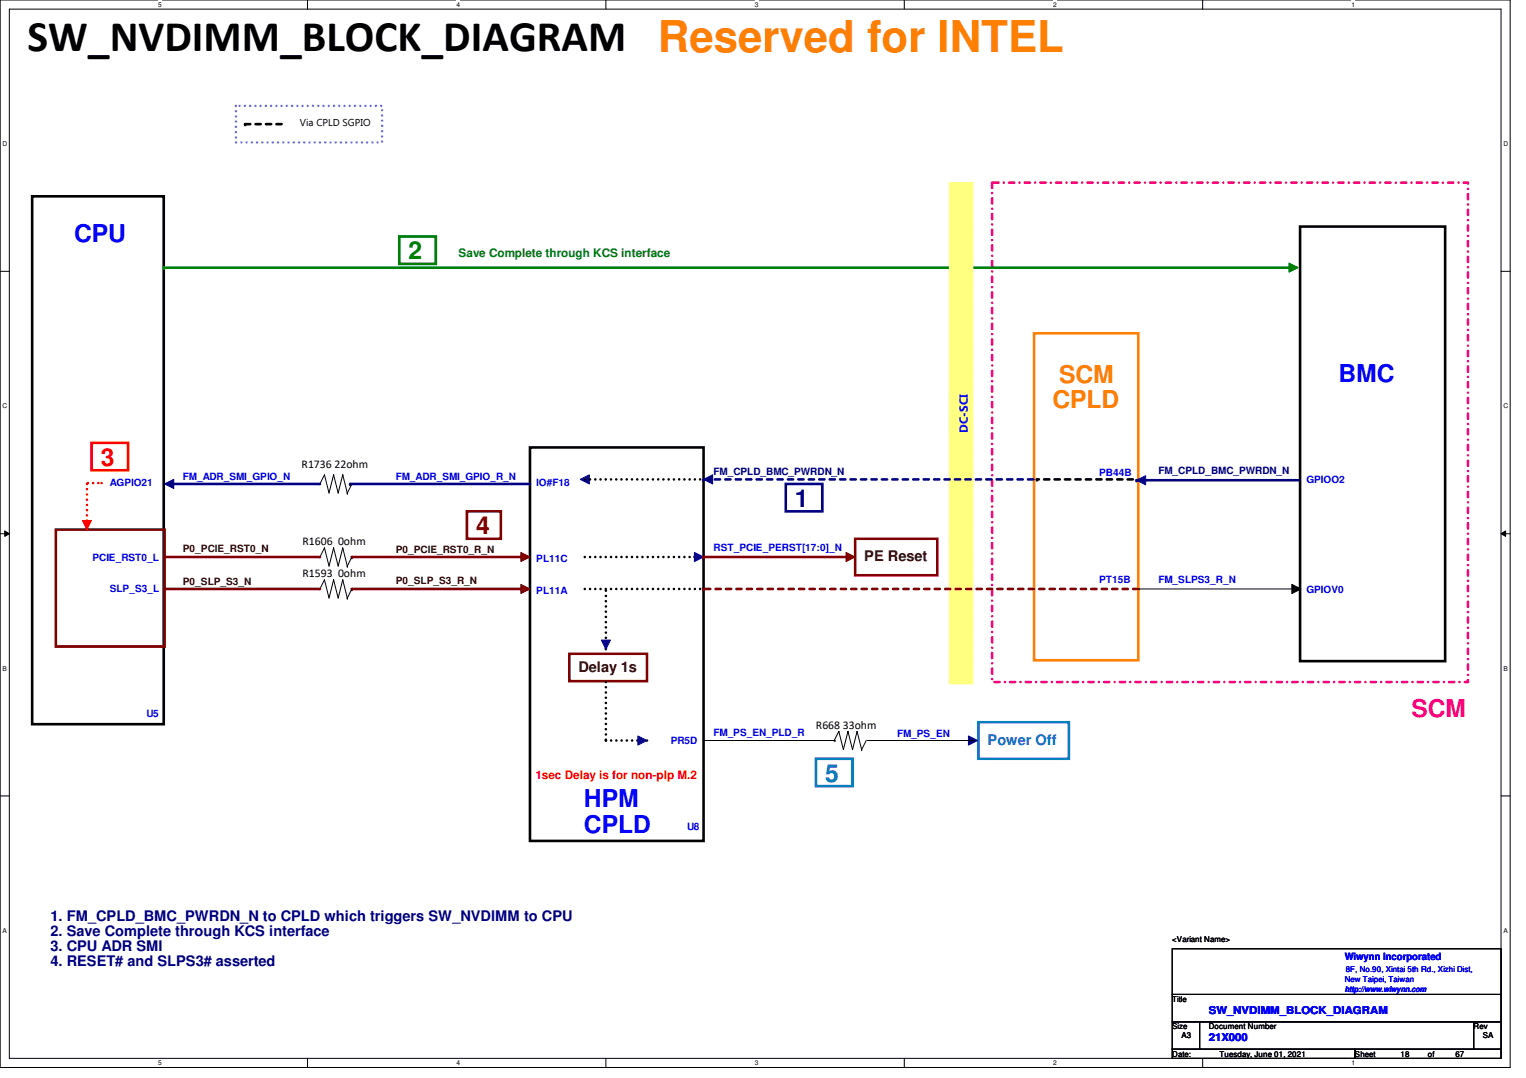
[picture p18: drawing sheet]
<svg xmlns="http://www.w3.org/2000/svg" width="297mm" height="210mm" viewBox="0 0 297 210" stroke-linecap="round" stroke-linejoin="round" font-family="sans-serif">
<defs><g id="words">
<text font-size="8.5" x="5.4" y="9.9">SW_NVDIMM_BLOCK_DIAGRAM</text>
<text font-size="8.5" fill="#ff8000" x="128.1" y="10.2">Reserved for INTEL</text>
<g font-size="4.8" fill="#00f">
<text x="14.4" y="47.1">CPU</text>
<text x="260.5" y="74.3">BMC</text>
<text x="113.7" y="157.2">HPM</text>
<text x="113.7" y="162.1">CPLD</text>
</g>
<text font-size="4.8" fill="#008000" x="79.5" y="50.5">2</text>
<g font-size="4.8" fill="#ff8000">
<text x="206.2" y="74.5">SCM</text>
<text x="204.8" y="79.5">CPLD</text>
</g>
<text font-size="4.8" fill="#f00" x="19.6" y="90.7">3</text>
<text font-size="4.8" fill="#000080" x="154.7" y="98.7">1</text>
<text font-size="4.8" fill="#800000" x="92.7" y="104">4</text>
<text font-size="4.8" fill="#ff0080" x="274.7" y="139.6">SCM</text>
<text font-size="4.8" fill="#0080c0" x="160.6" y="152.2">5</text>
<g font-size="2.8" fill="#400000">
<text x="168.2" y="109.3">PE Reset</text>
<text x="112.6" y="130.8">Delay 1s</text>
</g>
<text font-size="2.8" fill="#0080ff" x="192.2" y="145">Power Off</text>
<g font-size="2.8" fill="#000080">
<text x="9.8" y="179.4">1. FM_CPLD_BMC_PWRDN_N to CPLD which triggers SW_NVDIMM to CPU</text>
<text x="9.8" y="182.3">2. Save Complete through KCS interface</text>
<text x="9.8" y="185.2">3. CPU ADR SMI</text>
<text x="9.8" y="188.1">4. RESET# and SLPS3# asserted</text>
</g>
<text font-size="2.3" fill="#008000" x="89.3" y="50">Save Complete through KCS interface</text>
<text font-size="2.3" fill="#00f" x="188.4" y="84.3" transform="rotate(-90 188.4 84.3)">DC-SCI</text>
<g font-size="2.3">
<text x="58.7" y="91.1">R1736 22ohm</text>
<text x="58.9" y="106.2">R1606 0ohm</text>
<text x="58.9" y="112.4">R1593 0ohm</text>
<text x="158.8" y="141.9">R668 33ohm</text>
</g>
<text font-size="2.3" fill="#f00" x="104.2" y="151.6">1sec Delay is for non-plp M.2</text>
<g font-size="2.1" fill="#00f">
<text x="235.3" y="197.4">SW_NVDIMM_BLOCK_DIAGRAM</text>
<text x="235.3" y="202.7">21X000</text>
</g>
<text font-size="1.9" x="58.4" y="24.5">Via CPLD SGPIO</text>
<g font-size="1.9" fill="#00f">
<text x="21.4" y="94.6">AGPIO21</text>
<text x="35.6" y="93.4">FM_ADR_SMI_GPIO_N</text>
<text x="77" y="93.4">FM_ADR_SMI_GPIO_R_N</text>
<text x="104.4" y="94.6">IO#F18</text>
<text x="213.9" y="92.7">PB44B</text>
<text x="254.3" y="94.1">GPIOO2</text>
<text x="138.9" y="107.3">RST_PCIE_PERST[17:0]_N</text>
<text x="18" y="109.2">PCIE_RST0_L</text>
<text x="104.4" y="109.4">PL11C</text>
<text x="213.9" y="113.5">PT15B</text>
<text x="225.5" y="113.5">FM_SLPS3_R_N</text>
<text x="21.4" y="115.3">SLP_S3_L</text>
<text x="104.4" y="115.6">PL11A</text>
<text x="254.3" y="115.4">GPIOV0</text>
<text x="28.5" y="139.6">U5</text>
<text x="138.9" y="143.3">FM_PS_EN_PLD_R</text>
<text x="174.6" y="143.5">FM_PS_EN</text>
<text x="130.6" y="144.9">PR5D</text>
<text x="133.7" y="161.7">U8</text>
<text x="261.7" y="186.9">Wiwynn Incorporated</text>
</g>
<g font-size="1.9" fill="#000080">
<text x="138.9" y="92.5">FM_CPLD_BMC_PWRDN_N</text>
<text x="225.5" y="92.3">FM_CPLD_BMC_PWRDN_N</text>
</g>
<g font-size="1.9" fill="#400000">
<text x="35.6" y="107.4">P0_PCIE_RST0_N</text>
<text x="77" y="107.6">P0_PCIE_RST0_R_N</text>
<text x="35.6" y="113.8">P0_SLP_S3_N</text>
<text x="77" y="113.7">P0_SLP_S3_R_N</text>
</g>
<g font-size="1.6">
<text x="228.2" y="183.5">&lt;Variant Name&gt;</text>
<text x="228.2" y="195.1">Title</text>
<text x="228.2" y="200.4">Size</text>
<text x="230" y="202.2">A3</text>
<text x="235.3" y="200.4">Document Number</text>
<text x="286.8" y="200.4">Rev</text>
<text x="288.6" y="202.2">SA</text>
<text x="228.2" y="205.7">Date:</text>
<text x="237.4" y="205.7">Tuesday, June 01, 2021</text>
<text x="263.7" y="205.7">Sheet</text>
<text x="272.6" y="205.7">18</text>
<text x="278" y="205.7">of</text>
<text x="283.3" y="205.7">67</text>
</g>
<g font-size="1.6" fill="#00f">
<text x="261.7" y="191.1">New Taipei, Taiwan</text>
<text x="262" y="189.2">8F, No.90, Xintai 5th Rd., Xizhi Dist,</text>
<text x="261.7" y="193.1">http://www.wiwynn.com</text>
</g>
<g font-size="1.3">
<text x="30.8" y="1.3">5</text>
<text x="88.9" y="1.3">4</text>
<text x="146.9" y="1.3">3</text>
<text x="205" y="1.3">2</text>
<text x="263.1" y="1.3">1</text>
<text x=".5" y="28.4">D</text>
<text x="292.6" y="28.4">D</text>
<text x=".5" y="79.5">C</text>
<text x="292.6" y="79.5">C</text>
<text x=".5" y="130.6">B</text>
<text x="292.6" y="130.6">B</text>
<text x=".5" y="181.7">A</text>
<text x="292.6" y="181.7">A</text>
<text x="30.8" y="207.4">5</text>
<text x="88.9" y="207.4">4</text>
<text x="146.9" y="207.4">3</text>
<text x="205" y="207.4">2</text>
<text x="263.1" y="207.4">1</text>
</g>
</g></defs>
<path d="M0 0h294v207.9h-294zM1.8 1.8h290.4v204.3h-290.4z" fill="none" stroke="#000" stroke-width=".19"/>
<g fill="#fff">
<path d="M30.8 .2h.7v1.4h-.7z"/>
<path d="M30.8 206.2h.7v1.4h-.7z"/>
</g>
<path d="M59.9 0v1.8M59.9 206.1v1.8" fill="none" stroke="#000" stroke-width=".19"/>
<g fill="#fff">
<path d="M88.9 .2h.6v1.4h-.6z"/>
<path d="M88.9 206.2h.6v1.4h-.6z"/>
</g>
<path d="M117.9 0v1.8M117.9 206.1v1.8" fill="none" stroke="#000" stroke-width=".19"/>
<g fill="#fff">
<path d="M146.9 .2h.7v1.4h-.7z"/>
<path d="M146.9 206.2h.7v1.4h-.7z"/>
</g>
<path d="M176 0v1.8M176 206.1v1.8" fill="none" stroke="#000" stroke-width=".19"/>
<g fill="#fff">
<path d="M205 .2h.7v1.4h-.7z"/>
<path d="M205 206.2h.7v1.4h-.7z"/>
</g>
<path d="M234.1 0v1.8M234.1 206.1v1.8" fill="none" stroke="#000" stroke-width=".19"/>
<g fill="#fff">
<path d="M263.1 .2h.7v1.4h-.7z"/>
<path d="M263.1 206.2h.7v1.4h-.7z"/>
<path d="M.5 27.3h.9v1.4h-.9z"/>
<path d="M292.6 27.3h.9v1.4h-.9z"/>
<path d="M.5 78.4h.9v1.4h-.9z"/>
<path d="M292.6 78.4h.9v1.4h-.9z"/>
</g>
<path d="M0 52.8h1.8M292.2 52.8h1.8" fill="none" stroke="#000" stroke-width=".19"/>
<g fill="#fff">
<path d="M.5 129.5h.8v1.4h-.8z"/>
<path d="M292.6 129.5h.9v1.4h-.9z"/>
</g>
<path d="M0 103.9h1.8M.9 103.4l.9 .5-.9 .5zM292.2 103.9l.9-.5v1zM292.2 103.9h1.8" fill="none" stroke="#000" stroke-width=".19"/>
<path d="M.9 103.4l.9 .5-.9 .5zM292.2 103.9l.9-.5v1z" fill="#000"/>
<g fill="#fff">
<path d="M.5 180.5h.8v1.4h-.8z"/>
<path d="M292.6 180.5h.9v1.4h-.9z"/>
</g>
<path d="M0 155h1.8M292.2 155h1.8" fill="none" stroke="#000" stroke-width=".19"/>
<path d="M54.8 24.2h-7.1" fill="none" stroke="#000" stroke-width=".51" stroke-dasharray="1 1"/>
<circle cx="47.7" cy="24.2" r=".25" fill="#000" stroke-dasharray="1 1"/>
<path d="M193.1 35.6h92.6v97.2h-92.6z" fill="none" stroke="#ff0080" stroke-width=".51" stroke-dasharray="1 1 0 1"/>
<path d="M158.8 147.7h7.1v5.4h-7.1z" fill="none" stroke="#0080c0" stroke-width=".51"/>
<path d="M152.9 94.2h7.2v5.4h-7.2z" fill="none" stroke="#000080" stroke-width=".51"/>
<path d="M31.9 52.1h220.4M77.7 46.1h7.1v5.3h-7.1z" fill="none" stroke="#008000" stroke-width=".51"/>
<path d="M90.9 99.6h6.6v5.3h-6.6zM10.9 103.1h21.1v22.8h-21.1zM166.5 104.9h16v7.1h-16zM110.8 127.3h15.1v5.3h-15.1z" fill="none" stroke="#800000" stroke-width=".51"/>
<path d="M6.3 38.2h25.6v102.8h-25.6zM253.1 44.1h28.2v84.6h-28.2zM103.2 87.1h33.7v76.6h-33.7z" fill="none" stroke="#000" stroke-width=".51"/>
<path d="M190.5 140.6h17.6v7.1h-17.6z" fill="none" stroke="#0080ff" stroke-width=".51"/>
<path d="M201.3 64.9h20.3v63.7h-20.3z" fill="none" stroke="#ff8000" stroke-width=".51"/>
<path d="M17.8 86.2h7.1v5.4h-7.1z" fill="none" stroke="#f00" stroke-width=".51"/>
<circle cx="31.9" cy="52.1" r=".25" fill="#008000"/>
<path d="M184.8 35.6h4.6v97.6h-4.6z" fill-rule="evenodd" fill="#ffff80"/>
<path d="M184.8 35.6h4.6v97.6h-4.6z" fill="none" stroke="#ffff80" stroke-width=".19"/>
<path d="M250.9 51.2l1.8 .9-1.8 .9z" fill-rule="evenodd" fill="#008000"/>
<path d="M250.9 51.2l1.8 .9-1.8 .9z" fill="none" stroke="#008000" stroke-width=".19"/>
<path d="M117.9 115v11.4M117.9 132.8v11.4" fill="none" stroke="#000" stroke-width=".51" stroke-dasharray="0 1"/>
<g fill="#000" stroke-dasharray="0 1">
<circle cx="117.9" cy="126.4" r=".25"/>
<circle cx="117.9" cy="144.2" r=".25"/>
</g>
<path d="M62.3 94.2h.1M63.2 92.5h.1M63.2 92.5l.8 3.5 .9-3.5M63.2 92.5l-.9 1.7M64.9 92.5h.1M64.9 92.5l.9 3.5" fill="none" stroke="#000" stroke-width=".19"/>
<path d="M17.1 94.1h2.7" fill="none" stroke="#f00" stroke-width=".51" stroke-dasharray="0 1"/>
<circle cx="19.8" cy="94.1" r=".25" fill="#f00" stroke-dasharray="0 1"/>
<path d="M66.7 92.5h.1M66.7 92.5l-.9 3.5" fill="none" stroke="#000" stroke-width=".19"/>
<path d="M112.9 93.3l1.8-.8v1.7z" fill-rule="evenodd" fill="#0000a0"/>
<path d="M112.9 93.3l1.8-.8v1.7z" fill="none" stroke="#0000a0" stroke-width=".19"/>
<path d="M113.8 93.3h23.3" fill="none" stroke="#000" stroke-width=".51" stroke-dasharray="0 1"/>
<circle cx="137.1" cy="93.3" r=".25" fill="#000" stroke-dasharray="0 1"/>
<path d="M136.9 93.3l1.8-.8v1.7z" fill-rule="evenodd" fill="#000080"/>
<path d="M136.9 93.3l1.8-.8v1.7z" fill="none" stroke="#000080" stroke-width=".19"/>
<path d="M201.1 93.3h-64.2" fill="none" stroke="#000080" stroke-width=".51" stroke-dasharray="1 1"/>
<circle cx="136.9" cy="93.3" r=".25" fill="#000080" stroke-dasharray="1 1"/>
<path d="M221.2 93.5l1.8-.9v1.8z" fill-rule="evenodd" fill="#0000a0"/>
<path d="M221.2 93.5l1.8-.9v1.8z" fill="none" stroke="#0000a0" stroke-width=".19"/>
<path d="M220.5 93.3h-18.7" fill="none" stroke="#000" stroke-width=".51" stroke-dasharray="1 1"/>
<circle cx="201.8" cy="93.3" r=".25" fill="#000" stroke-dasharray="1 1"/>
<path d="M221.2 93.5h31.7" fill="none" stroke="#000080" stroke-width=".51"/>
<circle cx="221.2" cy="93.5" r=".25" fill="#000080"/>
<path d="M33.5 94.2h28.8" fill="none" stroke="#000080" stroke-width=".51"/>
<circle cx="33.5" cy="94.2" r=".25" fill="#000080"/>
<path d="M32 94.2l1.8-.9v1.8z" fill-rule="evenodd" fill="#000080"/>
<path d="M32 94.2l1.8-.9v1.8z" fill="none" stroke="#000080" stroke-width=".19"/>
<path d="M68.2 94.2h35" fill="none" stroke="#000080" stroke-width=".51"/>
<circle cx="68.2" cy="94.2" r=".25" fill="#000080"/>
<path d="M66.7 92.5l.9 3.5M67.6 96h.1M68.5 94.2l-.9 1.8" fill="none" stroke="#000" stroke-width=".19"/>
<path d="M45.9 20.6h28.5v7.1h-28.5z" fill="none" stroke="#8080ff" stroke-width=".51" stroke-dasharray="0 1"/>
<path d="M16 101.3h1.8l-.9 1.8z" fill-rule="evenodd" fill="#f00"/>
<path d="M16 101.3h1.8l-.9 1.8z" fill="none" stroke="#f00" stroke-width=".19"/>
<path d="M16.9 94.2v7.1" fill="none" stroke="#f00" stroke-width=".51" stroke-dasharray="0 1"/>
<circle cx="16.9" cy="101.3" r=".25" fill="#f00" stroke-dasharray="0 1"/>
<path d="M62.3 108.5h.1M63.2 106.7h.1M63.2 112.9h.1M63.2 106.7l.8 3.5 .9-3.5M63.2 106.7l-.9 1.8M63.2 112.9l.8 3.6M64.9 106.7h.1M64.9 106.7l.9 3.5 .9-3.5M66.7 106.7h.1M66.7 106.7l.9 3.5M67.6 110.2h.1" fill="none" stroke="#000" stroke-width=".19"/>
<path d="M32 108.5h30.3" fill="none" stroke="#800000" stroke-width=".51"/>
<circle cx="32" cy="108.5" r=".25" fill="#800000"/>
<path d="M68.5 108.5h32.9" fill="none" stroke="#800000" stroke-width=".51"/>
<circle cx="68.5" cy="108.5" r=".25" fill="#800000"/>
<path d="M101.4 107.6l1.8 .9-1.8 .8z" fill-rule="evenodd" fill="#800000"/>
<path d="M101.4 107.6l1.8 .9-1.8 .8z" fill="none" stroke="#800000" stroke-width=".19"/>
<path d="M113.8 108.5h21.4" fill="none" stroke="#000" stroke-width=".51" stroke-dasharray="0 1"/>
<circle cx="135.2" cy="108.5" r=".25" fill="#000" stroke-dasharray="0 1"/>
<path d="M135.2 107.6l1.7 .9-1.7 .8z" fill-rule="evenodd" fill="#0000a0"/>
<path d="M135.2 107.6l1.7 .9-1.7 .8z" fill="none" stroke="#0000a0" stroke-width=".19"/>
<path d="M164.7 107.6l1.8 .9-1.8 .8z" fill-rule="evenodd" fill="#800000"/>
<path d="M164.7 107.6l1.8 .9-1.8 .8z" fill="none" stroke="#800000" stroke-width=".19"/>
<path d="M136.9 108.5h27.8" fill="none" stroke="#800000" stroke-width=".51"/>
<circle cx="136.9" cy="108.5" r=".25" fill="#800000"/>
<path d="M62.3 114.7h.1M63.2 112.9l-.9 1.8M64.9 112.9h.1M64.9 112.9l-.9 3.6M64.9 112.9l.9 3.6 .9-3.6M66.7 112.9h.1M66.7 112.9l.9 3.6M67.6 110.2h.1M67.6 116.5h.1M68.5 108.5l-.9 1.7" fill="none" stroke="#000" stroke-width=".19"/>
<path d="M32 114.7h30.3" fill="none" stroke="#800000" stroke-width=".51"/>
<circle cx="32" cy="114.7" r=".25" fill="#800000"/>
<path d="M68.5 114.7h32.9" fill="none" stroke="#800000" stroke-width=".51"/>
<circle cx="68.5" cy="114.7" r=".25" fill="#800000"/>
<path d="M101.4 113.8l1.8 .9-1.8 .9z" fill-rule="evenodd" fill="#800000"/>
<path d="M101.4 113.8l1.8 .9-1.8 .9z" fill="none" stroke="#800000" stroke-width=".19"/>
<path d="M113.8 114.7h23.3" fill="none" stroke="#000" stroke-width=".51" stroke-dasharray="0 1"/>
<circle cx="137.1" cy="114.7" r=".25" fill="#000" stroke-dasharray="0 1"/>
<path d="M221.6 114.7h-84.7" fill="none" stroke="#800000" stroke-width=".51" stroke-dasharray="1 1"/>
<circle cx="136.9" cy="114.7" r=".25" fill="#800000" stroke-dasharray="1 1"/>
<path d="M67.6 116.5h.1M68.5 114.7l-.9 1.8M221.7 114.7h.1M221.7 114.7h31.4M251.5 113.8l1.7 .9-1.7 .9z" fill="none" stroke="#000" stroke-width=".19"/>
<path d="M251.5 113.8l1.7 .9-1.7 .9z" fill-rule="evenodd" fill="#000"/>
<path d="M117 124.6h1.8l-.9 1.8z" fill-rule="evenodd" fill="#0000a0"/>
<path d="M117 124.6h1.8l-.9 1.8z" fill="none" stroke="#0000a0" stroke-width=".19"/>
<path d="M162.4 144.2h.1M163.3 142.4h.1M163.3 142.4l.9 3.6 .9-3.6M163.3 142.4l-.9 1.8M165.1 142.4h.1M165.1 142.4l.8 3.6 .9-3.6M166.8 142.4h.1" fill="none" stroke="#000" stroke-width=".19"/>
<path d="M117.9 144.2h8" fill="none" stroke="#000" stroke-width=".51" stroke-dasharray="0 1"/>
<circle cx="125.9" cy="144.2" r=".25" fill="#000" stroke-dasharray="0 1"/>
<path d="M124.2 143.3l1.7 .9-1.7 .9z" fill-rule="evenodd" fill="#0000a0"/>
<path d="M124.2 143.3l1.7 .9-1.7 .9z" fill="none" stroke="#0000a0" stroke-width=".19"/>
<path d="M166.8 142.4l.9 3.6M167.7 146h.1" fill="none" stroke="#000" stroke-width=".19"/>
<path d="M188.5 143.3l1.8 .9-1.8 .9z" fill-rule="evenodd" fill="#000080"/>
<path d="M188.5 143.3l1.8 .9-1.8 .9z" fill="none" stroke="#000080" stroke-width=".19"/>
<g fill="none" stroke="#000" stroke-width=".19">
<path d="M137.1 144.2h25.5M162.6 144.2h.1M167.7 146h.1M168.6 144.2l-.9 1.8M168.8 144.2h20.8M189.6 144.2h.1M228.2 184.7h64v8.9h-64zM228.2 193.6h64v5.4h-64zM228.2 199h5.3v5.3h-5.3zM233.5 199h53.3v5.3h-53.3zM286.8 199h5.4v5.3h-5.4zM228.2 204.3h35.5v1.8h-35.5z"/>
<path d="M263.7 204.3h28.5v1.8h-28.5z"/>
</g>
<use href="#words"/>
</svg>
